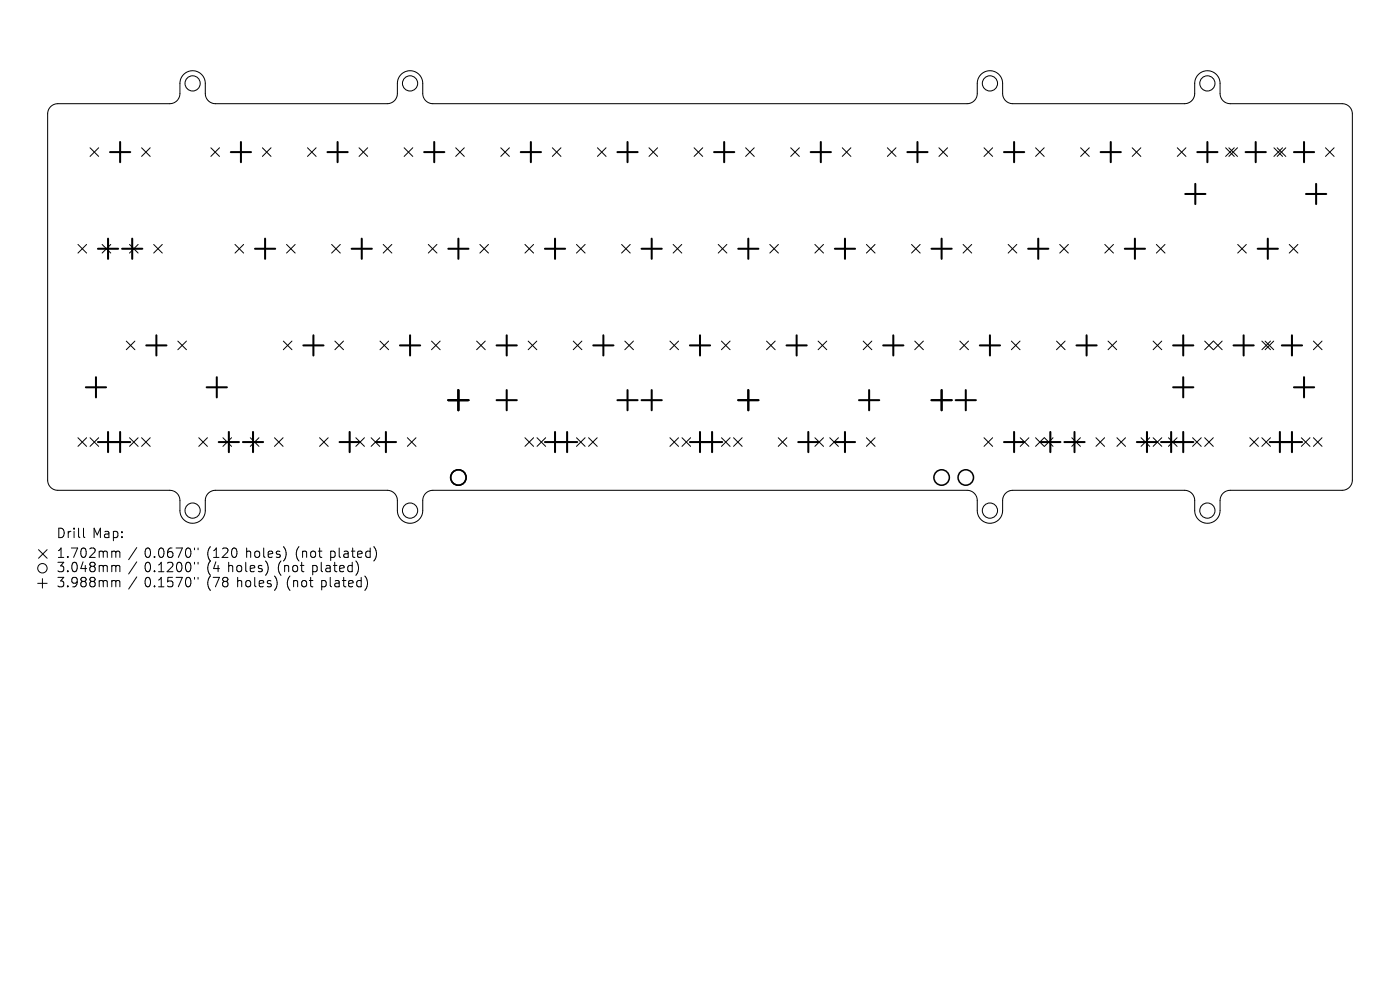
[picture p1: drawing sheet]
<svg xmlns="http://www.w3.org/2000/svg" width="297mm" height="210mm" viewBox="0 0 297 210" stroke-linecap="round" stroke-linejoin="round" font-family="sans-serif">
<defs><g id="words">
<g font-size="2.8">
<text x="12" y="114.3">Drill Map:</text>
<text x="12" y="118.5">1.702mm / 0.0670&quot; (120 holes) (not plated)</text>
<text x="12" y="121.5">3.048mm / 0.1200&quot; (4 holes) (not plated)</text>
<text x="12" y="124.7">3.988mm / 0.1570&quot; (78 holes) (not plated)</text>
</g>
</g></defs>
<g fill="none" stroke="#000" stroke-width=".22">
<path d="M10.6 22.7l.8-.5 .9-.2h24a2.15 2.15 0 0 0 1.9-2.2v-2.5a2.69 2.69 0 0 1 2.8-2.3 2.69 2.69 0 0 1 2.6 2.7v2.5a2.15 2.15 0 0 0 2.1 1.8h36.8a2.15 2.15 0 0 0 1.8-2.2v-2.5a2.69 2.69 0 0 1 2.9-2.3 2.69 2.69 0 0 1 2.5 2.7v2.5a2.15 2.15 0 0 0 2.1 1.8h113.7a2.15 2.15 0 0 0 1.8-2.2v-2.5a2.69 2.69 0 0 1 2.9-2.3 2.69 2.69 0 0 1 2.5 2.7v2.5a2.15 2.15 0 0 0 2.2 1.8h36.7a2.15 2.15 0 0 0 1.8-2.2l.1-2.5a2.69 2.69 0 0 1 2.8-2.3 2.69 2.69 0 0 1 2.5 2.7l.1 2.5a2.15 2.15 0 0 0 2.1 1.8h24a2.15 2.15 0 0 1 1.9 2.1v78.1a2.15 2.15 0 0 1-2.2 1.8h-24a2.15 2.15 0 0 0-1.9 2.2v2.5a2.69 2.69 0 0 1-2.8 2.3 2.69 2.69 0 0 1-2.6-2.7v-2.1a2.15 2.15 0 0 0-2.1-2.2h-36.8a2.15 2.15 0 0 0-1.8 2.2v2.5a2.69 2.69 0 0 1-2.9 2.3 2.69 2.69 0 0 1-2.5-2.7v-2.4a2.15 2.15 0 0 0-2.1-1.9h-113.7a2.15 2.15 0 0 0-1.8 2.2v2.5a2.69 2.69 0 0 1-2.9 2.3 2.69 2.69 0 0 1-2.5-2.7v-2.4a2.15 2.15 0 0 0-2.2-1.9h-36.4a2.15 2.15 0 0 0-2.1 2.2l-.1 2.5a2.69 2.69 0 0 1-2.8 2.3 2.69 2.69 0 0 1-2.5-2.7l-.1-2.4a2.15 2.15 0 0 0-2.1-1.9h-24a2.15 2.15 0 0 1-1.9-2.1v-77.8l.2-.8z"/>
<circle cx="40.9" cy="17.7" r="1.61"/>
<circle cx="87" cy="17.7" r="1.61"/>
<circle cx="210" cy="17.7" r="1.61"/>
<circle cx="256.1" cy="17.7" r="1.61"/>
<circle cx="40.9" cy="108.3" r="1.61"/>
<circle cx="87" cy="108.3" r="1.61"/>
<circle cx="210" cy="108.3" r="1.61"/>
<circle cx="256.1" cy="108.3" r="1.61"/>
</g>
<g fill="none" stroke="#000" stroke-width=".21">
<path d="M19.1 31.3l1.8 1.9M20.9 31.3l-1.8 1.9M30 31.3l1.9 1.9M31.9 31.3l-1.9 1.9M44.7 31.3l1.9 1.9M46.6 31.3l-1.9 1.9M55.7 31.3l1.8 1.9M57.5 31.3l-1.8 1.9M65.2 31.3l1.9 1.9M67.1 31.3l-1.9 1.9M76.2 31.3l1.8 1.9M78 31.3l-1.8 1.9"/>
<path d="M85.7 31.3l1.9 1.9M87.6 31.3l-1.9 1.9M96.7 31.3l1.8 1.9M98.5 31.3l-1.8 1.9M106.2 31.3l1.9 1.9M108.1 31.3l-1.9 1.9M117.2 31.3l1.8 1.9M119 31.3l-1.8 1.9M126.7 31.3l1.9 1.9M128.6 31.3l-1.9 1.9M137.7 31.3l1.8 1.9M139.5 31.3l-1.8 1.9"/>
<path d="M147.2 31.3l1.9 1.9M149.1 31.3l-1.9 1.9M158.2 31.3l1.8 1.9M160 31.3l-1.8 1.9M167.7 31.3l1.9 1.9M169.6 31.3l-1.9 1.9M178.7 31.3l1.8 1.9M180.5 31.3l-1.8 1.9M188.2 31.3l1.9 1.9M190.1 31.3l-1.9 1.9M199.2 31.3l1.8 1.9M201 31.3l-1.8 1.9"/>
<path d="M208.8 31.3l1.8 1.9M210.6 31.3l-1.8 1.9M219.7 31.3l1.8 1.9M221.5 31.3l-1.8 1.9M229.3 31.3l1.8 1.9M231.1 31.3l-1.8 1.9M240.2 31.3l1.8 1.9M242 31.3l-1.8 1.9M249.8 31.3l1.8 1.9M251.6 31.3l-1.8 1.9M260 31.3l1.8 1.9M260.7 31.3l1.8 1.9"/>
<path d="M261.8 31.3l-1.8 1.9M262.5 31.3l-1.8 1.9M270.3 31.3l1.8 1.9M270.9 31.3l1.9 1.9M272.1 31.3l-1.8 1.9M272.8 31.3l-1.9 1.9M281.2 31.3l1.8 1.9M283 31.3l-1.8 1.9M16.5 51.9l1.9 1.8M18.4 51.9l-1.9 1.8M21.7 51.9l1.8 1.8M23.5 51.9l-1.8 1.8"/>
<path d="M27.5 51.9l1.8 1.8M29.3 51.9l-1.8 1.8M32.6 51.9l1.8 1.8M34.4 51.9l-1.8 1.8M49.9 51.9l1.8 1.8M51.7 51.9l-1.8 1.8M60.8 51.9l1.8 1.8M62.6 51.9l-1.8 1.8M70.4 51.9l1.8 1.8M72.2 51.9l-1.8 1.8M81.3 51.9l1.8 1.8M83.1 51.9l-1.8 1.8"/>
<path d="M90.9 51.9l1.8 1.8M92.7 51.9l-1.8 1.8M101.8 51.9l1.8 1.8M103.6 51.9l-1.8 1.8M111.4 51.9l1.8 1.8M113.2 51.9l-1.8 1.8M122.3 51.9l1.8 1.8M124.1 51.9l-1.8 1.8M131.9 51.9l1.8 1.8M133.7 51.9l-1.8 1.8M142.8 51.9l1.8 1.8M144.6 51.9l-1.8 1.8"/>
<path d="M152.4 51.9l1.8 1.8M154.2 51.9l-1.8 1.8M163.3 51.9l1.8 1.8M165.1 51.9l-1.8 1.8M172.9 51.9l1.8 1.8M174.7 51.9l-1.8 1.8M183.8 51.9l1.8 1.8M185.6 51.9l-1.8 1.8M193.4 51.9l1.8 1.8M195.2 51.9l-1.8 1.8M204.3 51.9l1.8 1.8M206.1 51.9l-1.8 1.8"/>
<path d="M213.9 51.9l1.8 1.8M215.7 51.9l-1.8 1.8M224.8 51.9l1.8 1.8M226.6 51.9l-1.8 1.8M234.4 51.9l1.8 1.8M236.2 51.9l-1.8 1.8M245.3 51.9l1.8 1.8M247.1 51.9l-1.8 1.8M262.6 51.9l1.8 1.8M264.4 51.9l-1.8 1.8M273.5 51.9l1.8 1.8M275.3 51.9l-1.8 1.8"/>
<path d="M26.8 72.4l1.8 1.8M28.6 72.4l-1.8 1.8M37.7 72.4l1.9 1.8M39.6 72.4l-1.9 1.8M60.1 72.4l1.8 1.8M61.9 72.4l-1.8 1.8M71 72.4l1.9 1.8M72.9 72.4l-1.9 1.8M80.6 72.4l1.8 1.8M82.4 72.4l-1.8 1.8M91.5 72.4l1.9 1.8M93.4 72.4l-1.9 1.8"/>
<path d="M101.1 72.4l1.8 1.8M102.9 72.4l-1.8 1.8M112 72.4l1.9 1.8M113.9 72.4l-1.9 1.8M121.6 72.4l1.8 1.8M123.4 72.4l-1.8 1.8M132.6 72.4l1.8 1.8M134.4 72.4l-1.8 1.8M142.1 72.4l1.8 1.8M143.9 72.4l-1.8 1.8M153.1 72.4l1.8 1.8M154.9 72.4l-1.8 1.8"/>
<path d="M162.6 72.4l1.9 1.8M164.5 72.4l-1.9 1.8M173.6 72.4l1.8 1.8M175.4 72.4l-1.8 1.8M183.1 72.4l1.9 1.8M185 72.4l-1.9 1.8M194.1 72.4l1.8 1.8M195.9 72.4l-1.8 1.8M203.6 72.4l1.9 1.8M205.5 72.4l-1.9 1.8M214.6 72.4l1.8 1.8M216.4 72.4l-1.8 1.8"/>
<path d="M224.1 72.4l1.9 1.8M226 72.4l-1.9 1.8M235.1 72.4l1.8 1.8M236.9 72.4l-1.8 1.8M244.6 72.4l1.9 1.8M246.5 72.4l-1.9 1.8M255.6 72.4l1.8 1.8M257.4 72.4l-1.8 1.8M257.4 72.4l1.9 1.8M259.3 72.4l-1.9 1.8M267.7 72.4l1.8 1.8M268.4 72.4l1.8 1.8"/>
<path d="M269.5 72.4l-1.8 1.8M270.2 72.4l-1.8 1.8M278.6 72.4l1.9 1.8M280.5 72.4l-1.9 1.8M16.5 92.9l1.9 1.8M18.4 92.9l-1.9 1.8M19.1 92.9l1.8 1.8M20.9 92.9l-1.8 1.8M27.5 92.9l1.8 1.8M29.3 92.9l-1.8 1.8M30 92.9l1.9 1.8M31.9 92.9l-1.9 1.8"/>
<path d="M42.2 92.9l1.8 1.8M44 92.9l-1.8 1.8M47.3 92.9l1.8 1.8M49.1 92.9l-1.8 1.8M53.1 92.9l1.8 1.8M54.9 92.9l-1.8 1.8M58.2 92.9l1.9 1.8M60.1 92.9l-1.9 1.8M67.8 92.9l1.8 1.8M69.6 92.9l-1.8 1.8M75.5 92.9l1.8 1.8M77.3 92.9l-1.8 1.8"/>
<path d="M78.7 92.9l1.9 1.8M80.6 92.9l-1.9 1.8M86.4 92.9l1.9 1.8M88.3 92.9l-1.9 1.8M111.4 92.9l1.8 1.8M113.2 92.9l-1.8 1.8M113.9 92.9l1.9 1.8M115.8 92.9l-1.9 1.8M122.3 92.9l1.8 1.8M124.1 92.9l-1.8 1.8M124.9 92.9l1.8 1.8M126.7 92.9l-1.8 1.8"/>
<path d="M142.1 92.9l1.8 1.8M143.9 92.9l-1.8 1.8M144.7 92.9l1.8 1.8M146.5 92.9l-1.8 1.8M153.1 92.9l1.8 1.8M154.9 92.9l-1.8 1.8M155.6 92.9l1.8 1.8M157.4 92.9l-1.8 1.8M165.1 92.9l1.8 1.8M166.9 92.9l-1.8 1.8M172.9 92.9l1.8 1.8M174.7 92.9l-1.8 1.8"/>
<path d="M176 92.9l1.9 1.8M177.9 92.9l-1.9 1.8M183.8 92.9l1.8 1.8M185.6 92.9l-1.8 1.8M208.8 92.9l1.8 1.8M210.6 92.9l-1.8 1.8M216.4 92.9l1.9 1.8M218.3 92.9l-1.9 1.8M219.7 92.9l1.8 1.8M221.5 92.9l-1.8 1.8M221.6 92.9l1.8 1.8M223.4 92.9l-1.8 1.8"/>
<path d="M227.4 92.9l1.8 1.8M229.2 92.9l-1.8 1.8M232.5 92.9l1.8 1.8M234.3 92.9l-1.8 1.8M236.9 92.9l1.9 1.8M238.8 92.9l-1.9 1.8M242.1 92.9l1.8 1.8M243.9 92.9l-1.8 1.8M244.6 92.9l1.9 1.8M246.5 92.9l-1.9 1.8M247.9 92.9l1.8 1.8M249.7 92.9l-1.8 1.8"/>
<path d="M253 92.9l1.8 1.8M254.8 92.9l-1.8 1.8M255.6 92.9l1.8 1.8M257.4 92.9l-1.8 1.8M265.1 92.9l1.9 1.8M267 92.9l-1.9 1.8M267.7 92.9l1.8 1.8M269.5 92.9l-1.8 1.8M276.1 92.9l1.8 1.8M277.9 92.9l-1.8 1.8M278.6 92.9l1.9 1.8M280.5 92.9l-1.9 1.8"/>
<path d="M8.2 116.6l1.8 1.8M10 116.6l-1.8 1.8M24.2 112.7l.6 .1 .2 .3-.1 .8-.7 .1M25.9 113.9v.1M25.9 112.8v.2M64 119.3v1.7l.1 .2 .4 .1M66.1 117l.5-.1 .4 .4v.6l-.4 .3a.54 .54 0 0 1-.7-.3v-.6zM66.3 119.9v2M67.5 116.9h.8M67.8 116.2v1.8l.1 .2h.4M68.2 119.3v1.7l.2 .3M70.2 117l.5-.1 .4 .4v.6l-.2 .3h-.7"/>
<path d="M70.2 116.9v2M70.7 119.9h.8M71 119.3v1.7l.1 .2 .4 .1M72 116.2v1.8l.2 .2M73 117h.8l.1 1.2M73.9 117.4l-.7 .1a.39 .39 0 0 0-.3 .4 .39 .39 0 0 0 .3 .3h.7M74.5 116.9h.8M74.7 119.3v2M74.8 116.2v1.8l.1 .2h.4M75.5 119a2.29 2.29 0 0 1 0 3M75.9 117.6l.9-.2-.1-.4-.5-.1-.3 .3 .1 1h.7M78.5 117l-.5-.1-.4 .4v.6l.2 .3h.7"/>
<path d="M78.5 116.2v2M79.3 116a2.29 2.29 0 0 1 0 3M8 123.7h2M9 122.7v2M63 120l.1 .3v.6l-.1 .3-.5 .1M64.2 123.2l.5-.1 .3 .4v.6l-.1 .3h-.7M65.6 123.1h.8M65.9 122.5v1.7l.1 .2 .4 .1M66.3 120l.6-.1 .4 .4v.6l-.2 .3h-.8M68.2 123.2l.6-.1 .4 .4v.6l-.2 .3h-.8M68.2 123.1v2M69.2 120h.8l.1 1.3"/>
<path d="M70.1 120.4l-.7 .1a.39 .39 0 0 0-.3 .4 .39 .39 0 0 0 .3 .4l.7-.1M70.1 122.5v1.7l.2 .3M71.1 123.2h.8l.1 1.3M72 123.6l-.7 .1a.39 .39 0 0 0-.3 .4 .39 .39 0 0 0 .3 .4l.7-.1M72.1 120.6l.9-.2-.1-.4-.6-.1-.2 .3 .1 1h.7M72.6 123.1h.8M72.9 122.5v1.7l.1 .2 .4 .1M74 123.8l.9-.2-.1-.4-.6-.1-.2 .3 .1 1h.7M74.7 120l-.5-.1-.4 .4v.6l.2 .3h.7M76.6 123.2l-.5-.1-.4 .4v.6l.2 .3h.7M76.6 122.5v2M77.4 122.2a2.29 2.29 0 0 1 0 3"/>
<circle cx="9" cy="120.5" r="1"/>
</g>
<g fill="none" stroke="#000" stroke-width=".33">
<circle cx="97.2" cy="101.3" r="1.64"/>
<circle cx="199.8" cy="101.3" r="1.64"/>
<circle cx="204.9" cy="101.3" r="1.64"/>
</g>
<g fill="none" stroke="#000" stroke-width=".43">
<path d="M23.3 32.3h4.3M25.5 30.1v4.3M49 32.3h4.3M51.1 30.1v4.3M69.5 32.3h4.3M71.6 30.1v4.3M90 32.3h4.3M92.1 30.1v4.3M110.5 32.3h4.3M112.6 30.1v4.3M131 32.3h4.3M133.1 30.1v4.3"/>
<path d="M151.5 32.3h4.3M153.6 30.1v4.3M172 32.3h4.3M174.1 30.1v4.3M192.5 32.3h4.3M194.6 30.1v4.3M213 32.3h4.3M215.1 30.1v4.3M233.5 32.3h4.3M235.6 30.1v4.3M253.6 39v4.3M254 32.3h4.3"/>
<path d="M256.1 30.1v4.3M264.2 32.3h4.3M266.4 30.1v4.3M274.5 32.3h4.3M276.6 30.1v4.3M279.2 39v4.3M20.8 52.8h4.3M22.9 50.6v4.3M25.9 52.8h4.3M28 50.6v4.3M54.1 52.8h4.3M56.2 50.6v4.3"/>
<path d="M74.6 52.8h4.3M76.7 50.6v4.3M95.1 52.8h4.3M97.2 50.6v4.3M115.6 52.8h4.3M117.7 50.6v4.3M136.1 52.8h4.3M138.2 50.6v4.3M156.6 52.8h4.3M158.8 50.6v4.3M177.1 52.8h4.3M179.3 50.6v4.3"/>
<path d="M197.6 52.8h4.3M199.8 50.6v4.3M218.1 52.8h4.3M220.3 50.6v4.3M238.6 52.8h4.3M240.8 50.6v4.3M251.4 41.1h4.3M266.8 52.8h4.3M269 50.6v4.3M277.1 41.1h4.3M31 73.3h4.3M33.2 71.1v4.3"/>
<path d="M64.3 73.3h4.3M66.5 71.1v4.3M84.8 73.3h4.3M87 71.1v4.3M105.3 73.3h4.3M107.5 71.1v4.3M125.9 73.3h4.2M128 71.1v4.3M146.4 73.3h4.2M148.5 71.1v4.3M166.9 73.3h4.3M169 71.1v4.3"/>
<path d="M187.4 73.3h4.3M189.5 71.1v4.3M207.9 73.3h4.3M210 71.1v4.3M228.4 73.3h4.3M230.5 71.1v4.3M248.9 73.3h4.3M251 71.1v4.3M261.7 73.3h4.3M263.8 71.1v4.3M271.9 73.3h4.3M274.1 71.1v4.3"/>
<path d="M18.2 82.2h4.3M20.4 80v4.3M20.8 93.8h6.8M22.9 91.6v4.3M25.5 91.6v4.3M43.8 82.2h4.3M46 80v4.3M46.4 93.8h4.3M48.6 91.6v4.3M51.5 93.8h4.3M53.7 91.6v4.3M72 93.8h4.3"/>
<path d="M74.2 91.6v4.3M79.7 93.8h4.3M81.9 91.6v4.3M95.1 84.9h4.3M97.2 82.7v4.3M105.3 84.9h4.3M107.5 82.7v4.3M115.6 93.8h6.9M117.7 91.6v4.3M120.3 91.6v4.3M131 84.9h4.3M133.1 82.7v4.3"/>
<path d="M136.1 84.9h4.3M138.2 82.7v4.3M146.4 93.8h6.8M148.5 91.6v4.3M151.1 91.6v4.3M156.6 84.9h4.3M158.8 82.7v4.3M169.3 93.8h4.3M171.5 91.6v4.3M177.1 93.8h4.3M179.3 91.6v4.3M182.2 84.9h4.3"/>
<path d="M184.4 82.7v4.3M197.6 84.9h4.3M199.8 82.7v4.3M202.7 84.9h4.3M204.9 82.7v4.3M213 93.8h4.3M215.1 91.6v4.3M220.7 93.8h4.3M222.8 91.6v4.3M225.8 93.8h4.3M227.9 91.6v4.3M241.2 93.8h4.3"/>
<path d="M243.3 91.6v4.3M246.3 93.8h6.9M248.5 91.6v4.3M248.9 82.2h4.3M251 80v4.3M251 91.6v4.3M269.4 93.8h6.8M271.5 91.6v4.3M274.1 91.6v4.3M274.5 82.2h4.3M276.6 80v4.3"/>
</g>
<use href="#words"/>
</svg>
